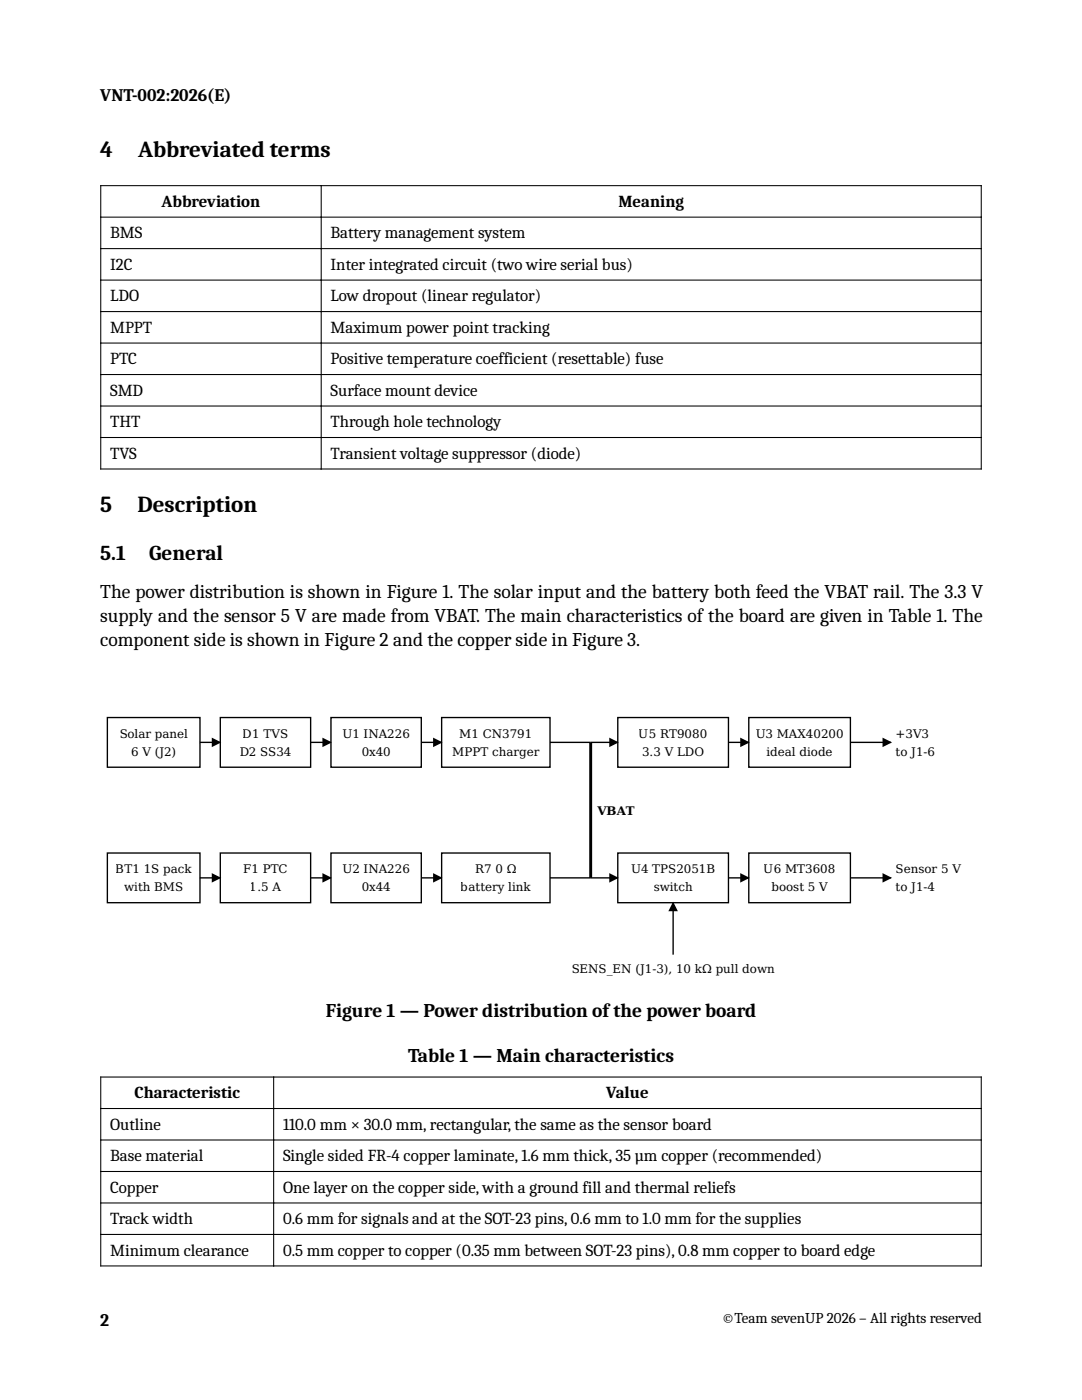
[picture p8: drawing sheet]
<svg xmlns="http://www.w3.org/2000/svg" width="216mm" height="279mm" viewBox="0 0 216 279" stroke-linecap="round" stroke-linejoin="round" font-family="sans-serif">
<defs><g id="words">
<g font-size="4.6">
<text x="20" y="31.4">4</text>
<text x="27.6" y="31.4">Abbreviated terms</text>
<text x="20" y="102.2">5</text>
<text x="27.4" y="102.2">Description</text>
</g>
<g font-size="4.2">
<text x="20" y="111.7">5.1</text>
<text x="29.8" y="111.7">General</text>
</g>
<g font-size="3.9">
<text x="20" y="119.4">The power distribution is shown in Figure 1. The solar input and the battery both feed the VBAT rail. The 3.3 V</text>
<text x="20" y="124.1">supply and the sensor 5 V are made from VBAT. The main characteristics of the board are given in Table 1. The</text>
<text x="20" y="128.8">component side is shown in Figure 2 and the copper side in Figure 3.</text>
<text x="65" y="203">Figure 1 — Power distribution of the power board</text>
<text x="81.4" y="212">Table 1 — Main characteristics</text>
</g>
<g font-size="3.5">
<text x="20" y="20.1">VNT-002:2026(E)</text>
<text x="20" y="264.6">2</text>
</g>
<g font-size="3.4">
<text x="32.3" y="41.3">Abbreviation</text>
<text x="123.4" y="41.3">Meaning</text>
<text x="22" y="47.6">BMS</text>
<text x="66" y="47.6">Battery management system</text>
<text x="22" y="53.8">I2C</text>
<text x="66" y="53.8">Inter integrated circuit (two wire serial bus)</text>
<text x="22" y="60.1">LDO</text>
<text x="66" y="60.1">Low dropout (linear regulator)</text>
<text x="22" y="66.4">MPPT</text>
<text x="66" y="66.4">Maximum power point tracking</text>
<text x="22" y="72.7">PTC</text>
<text x="66" y="72.7">Positive temperature coefficient (resettable) fuse</text>
<text x="22" y="79">SMD</text>
<text x="66" y="79">Surface mount device</text>
<text x="22" y="85.3">THT</text>
<text x="66" y="85.3">Through hole technology</text>
<text x="22" y="91.5">TVS</text>
<text x="66" y="91.5">Transient voltage suppressor (diode)</text>
<text x="26.8" y="219.2">Characteristic</text>
<text x="121" y="219.2">Value</text>
<text x="22" y="225.5">Outline</text>
<text x="56.5" y="225.5">110.0 mm × 30.0 mm, rectangular, the same as the sensor board</text>
<text x="22" y="231.7">Base material</text>
<text x="56.5" y="231.7">Single sided FR-4 copper laminate, 1.6 mm thick, 35 µm copper (recommended)</text>
<text x="22" y="238">Copper</text>
<text x="56.5" y="238">One layer on the copper side, with a ground fill and thermal reliefs</text>
<text x="22" y="244.3">Track width</text>
<text x="56.5" y="244.3">0.6 mm for signals and at the SOT-23 pins, 0.6 mm to 1.0 mm for the supplies</text>
<text x="22" y="250.6">Minimum clearance</text>
<text x="56.5" y="250.6">0.5 mm copper to copper (0.35 mm between SOT-23 pins), 0.8 mm copper to board edge</text>
</g>
<text font-size="3" x="144" y="264.1">©Team sevenUP 2026 – All rights reserved</text>
<g font-size="2.4">
<text x="23.8" y="147.3">Solar panel</text>
<text x="48.4" y="147.3">D1 TVS</text>
<text x="68.3" y="147.3">U1 INA226</text>
<text x="91.6" y="147.3">M1 CN3791</text>
<text x="127.5" y="147.3">U5 RT9080</text>
<text x="150.8" y="147.3">U3 MAX40200</text>
<text x="178.7" y="147.3">+3V3</text>
<text x="26.2" y="150.9">6 V (J2)</text>
<text x="47.8" y="150.9">D2 SS34</text>
<text x="72.1" y="150.9">0x40</text>
<text x="90.3" y="150.9">MPPT charger</text>
<text x="128.1" y="150.9">3.3 V LDO</text>
<text x="152.9" y="150.9">ideal diode</text>
<text x="178.7" y="150.9">to J1-6</text>
<text x="119.2" y="162.6">VBAT</text>
<text x="23.1" y="174.3">BT1</text>
<text x="24.8" y="177.9">with BMS</text>
<text x="28.7" y="174.3">1S pack</text>
<text x="48.5" y="174.3">F1 PTC</text>
<text x="49.9" y="177.9">1.5 A</text>
<text x="68.3" y="174.3">U2 INA226</text>
<text x="72.1" y="177.9">0x44</text>
<text x="92" y="177.9">battery link</text>
<text x="94.8" y="174.3">R7</text>
<text x="98.8" y="174.3">0 Ω</text>
<text x="125.9" y="174.3">U4 TPS2051B</text>
<text x="130.4" y="177.9">switch</text>
<text x="152.4" y="174.3">U6 MT3608</text>
<text x="153.9" y="177.9">boost 5 V</text>
<text x="178.7" y="174.3">Sensor 5 V</text>
<text x="178.7" y="177.9">to J1-4</text>
<text x="114" y="194.1">SENS_EN (J1-3), 10 kΩ pull down</text>
</g>
</g></defs>
<g fill="none" stroke="#000" stroke-width=".21">
<path d="M20 37.1h175.9M20.1 36.9v56.8M64.1 36.9v56.8M195.8 36.9v56.8M20 43.3h175.9M20 49.6h175.9M20 55.9h175.9M20 62.2h175.9M20 68.5h175.9M20 74.7h175.9M20 81h175.9M20 87.3h175.9"/>
<path d="M20 93.6h175.9M20 214.9h175.9M20.1 214.8v38M54.6 214.8v38M195.8 214.8v38M20 221.2h175.9M20 227.5h175.9M20 233.8h175.9M20 240.1h175.9M20 246.4h175.9M20 252.6h175.9"/>
</g>
<g fill="none" stroke="#000" stroke-width=".27">
<path d="M21.4 143.2h18.5v9.9h-18.5zM39.9 148.2h4.1M44 143.2h18v9.9h-18zM62 148.2h4M66 143.2h18.1v9.9h-18.1zM84.1 148.2h4M88.1 143.2h21.7v9.9h-21.7zM109.8 148.2h13.5M123.3 143.2h22.1v9.9h-22.1zM145.4 148.2h4M149.4 143.2h20.3v9.9h-20.3zM169.7 148.2h8.1"/>
<path d="M21.4 170.2h18.5v10h-18.5zM39.9 175.2h4.1M44 170.2h18v10h-18zM62 175.2h4M66 170.2h18.1v10h-18.1zM84.1 175.2h4M88.1 170.2h21.7v10h-21.7zM109.8 175.2h13.5M123.3 170.2h22.1v10h-22.1zM145.4 175.2h4M149.4 170.2h20.3v10h-20.3zM169.7 175.2h8.1"/>
<path d="M134.3 180.2v10.3"/>
</g>
<g fill="#000">
<path d="M42.3 147.2l1.8 1-1.8 .9zM64.3 147.2l1.9 1-1.9 .9zM86.4 147.2l1.9 1-1.9 .9zM121.6 147.2l1.9 1-1.9 .9zM147.7 147.2l1.9 1-1.9 .9zM176.1 147.2l1.9 1-1.9 .9zM42.3 174.3l1.8 .9-1.8 .9zM64.3 174.3l1.9 .9-1.9 .9zM86.4 174.3l1.9 .9-1.9 .9zM121.6 174.3l1.9 .9-1.9 .9zM147.7 174.3l1.9 .9-1.9 .9zM176.1 174.3l1.9 .9-1.9 .9z"/>
<path d="M134.3 180l1 1.9h-1.9z"/>
</g>
<path d="M117.9 148.2v27" fill="none" stroke="#000" stroke-width=".59"/>
<use href="#words"/>
</svg>
